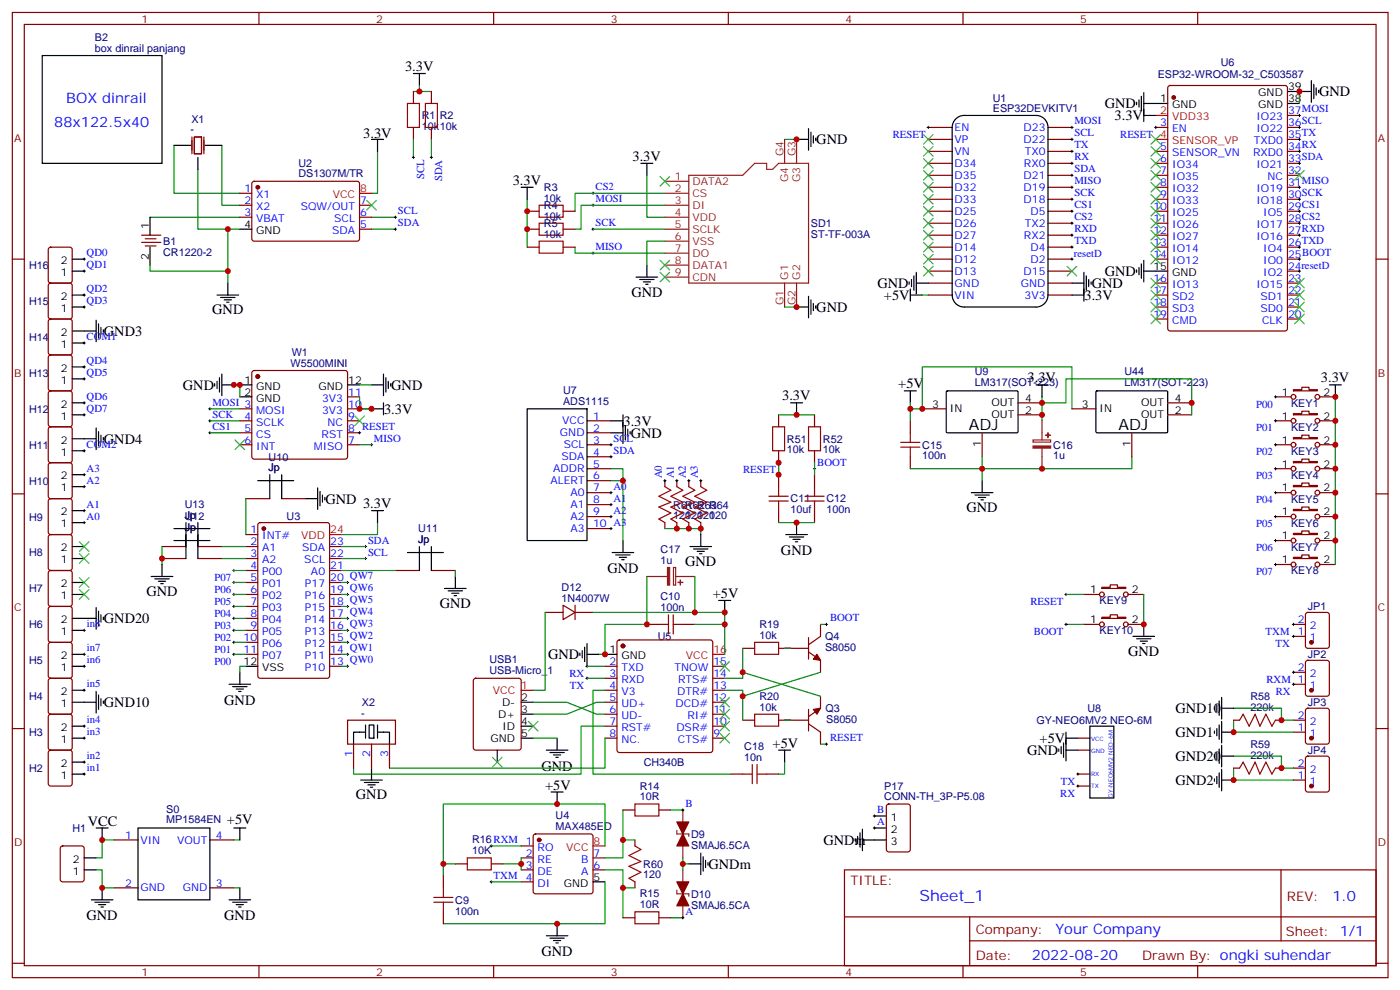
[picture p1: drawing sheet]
<svg xmlns="http://www.w3.org/2000/svg" width="413mm" height="292mm" viewBox="0 0 413 292" stroke-linecap="round" stroke-linejoin="round" font-family="sans-serif">
<defs><g id="words">
<g font-size="4.6">
<text x="285.5" y="126.8">ADJ</text>
<text x="329.6" y="126.8">ADJ</text>
</g>
<text font-size="4.6" fill="#00f" x="270.9" y="265.3">Sheet_1</text>
<g font-size="4.2">
<text x="119.3" y="21">3.3V</text>
<text x="388.7" y="28.3">GND</text>
<text x="325.5" y="32">GND</text>
<text x="328.4" y="35.4">3.3V</text>
<text x="107" y="40.7">3.3V</text>
<text x="186.4" y="47.4">3.3V</text>
<text x="240.5" y="42.5">GND</text>
<text x="151.1" y="54.5">3.3V</text>
<text x="325.5" y="81.4">GND</text>
<text x="186" y="87.6">GND</text>
<text x="258.5" y="84.8">GND</text>
<text x="260.4" y="88.3">+5V</text>
<text x="319.5" y="88.4">3.3V</text>
<text x="321.7" y="84.8">GND</text>
<text x="62.5" y="92.6">GND</text>
<text x="240.5" y="91.9">GND</text>
<text x="30.6" y="98.9">GND3</text>
<text x="302.8" y="112.7">3.3V</text>
<text x="389.2" y="112.7">3.3V</text>
<text x="53.9" y="114.8">GND</text>
<text x="115.3" y="114.8">GND</text>
<text x="230.5" y="118">3.3V</text>
<text x="264.7" y="114.4">+5V</text>
<text x="113.2" y="121.9">3.3V</text>
<text x="183.7" y="125.4">3.3V</text>
<text x="30.6" y="130.7">GND4</text>
<text x="185.8" y="128.9">GND</text>
<text x="95.9" y="148.3">GND</text>
<text x="107" y="149.7">3.3V</text>
<text x="284.8" y="150.8">GND</text>
<text x="201.9" y="166.7">GND</text>
<text x="230.1" y="163.5">GND</text>
<text x="179" y="168.8">GND</text>
<text x="43.1" y="175.5">GND</text>
<text x="129.6" y="179">GND</text>
<text x="210" y="176.2">+5V</text>
<text x="30.6" y="183.6">GND20</text>
<text x="161.5" y="194.2">GND</text>
<text x="332.4" y="193.1">GND</text>
<text x="30.6" y="208.3">GND10</text>
<text x="66.1" y="207.6">GND</text>
<text x="346.4" y="210.1">GND10</text>
<text x="227.6" y="220.3">+5V</text>
<text x="306.3" y="218.9">+5V</text>
<text x="346.4" y="217.1">GND1</text>
<text x="159.6" y="227">GND</text>
<text x="302.6" y="222.4">GND</text>
<text x="346.4" y="224.2">GND20</text>
<text x="160.6" y="232.6">+5V</text>
<text x="346.4" y="231.2">GND2</text>
<text x="104.9" y="235.4">GND</text>
<text x="25.9" y="243.2">VCC</text>
<text x="66.9" y="242.8">+5V</text>
<text x="242.6" y="248.9">GNDm</text>
<text x="208.8" y="255.9">GNDm</text>
<text x="25.5" y="271.2">GND</text>
<text x="66.1" y="271.2">GND</text>
<text x="159.6" y="281.7">GND</text>
</g>
<g font-size="4.2" fill="#00f">
<text x="19.5" y="30.5">BOX dinrail</text>
<text x="16" y="37.5">88x122.5x40</text>
<text x="392.6" y="265.5">1.0</text>
<text x="311" y="275.1">Your Company</text>
<text x="304.1" y="282.9">2022-08-20</text>
</g>
<g font-size="3.9" fill="#800">
<text x="250.6" y="260.8">TITLE:</text>
<text x="379.2" y="265.5">REV:</text>
<text x="287.5" y="275">Company:</text>
<text x="378.9" y="275.7">Sheet: 1/1</text>
<text x="287.5" y="282.7">Date:</text>
<text x="336.5" y="282.8">Drawn By: ongki suhendar</text>
</g>
<g font-size="3.2" fill="#800">
<text x="41.7" y="6.7">1</text>
<text x="110.9" y="6.7">2</text>
<text x="180" y="6.7">3</text>
<text x="249.2" y="6.7">4</text>
<text x="318.3" y="6.7">5</text>
<text x="4.2" y="41.8">A</text>
<text x="406" y="41.8">A</text>
<text x="4.2" y="110.9">B</text>
<text x="406" y="110.9">B</text>
<text x="4.2" y="180.1">C</text>
<text x="406" y="180.1">C</text>
<text x="4.2" y="249.2">D</text>
<text x="406" y="249.2">D</text>
<text x="41.7" y="287.5">1</text>
<text x="110.9" y="287.5">2</text>
<text x="180" y="287.5">3</text>
<text x="249.2" y="287.5">4</text>
<text x="318.3" y="287.5">5</text>
</g>
<g font-size="3.2" fill="#000080">
<text x="28" y="15.3">box dinrail panjang</text>
<text x="28" y="12.2">B2</text>
<text x="341.1" y="22.8">ESP32-WROOM-32_C503587</text>
<text x="359.7" y="19.3">U6</text>
<text x="124.3" y="35.1">R1</text>
<text x="129.6" y="35.1">R2</text>
<text x="292.5" y="32.9">ESP32DEVKITV1</text>
<text x="292.5" y="30">U1</text>
<text x="56.2" y="39.3">-</text>
<text x="56.4" y="36.1">X1</text>
<text x="124.3" y="38.3">10k10k</text>
<text x="87.9" y="52.2">DS1307M/TR</text>
<text x="87.9" y="49.1">U2</text>
<text x="160.3" y="59.4">10k</text>
<text x="160.3" y="56.2">R3</text>
<text x="160.3" y="64.7">10k</text>
<text x="160.3" y="61.5">R4</text>
<text x="160.3" y="70">10k</text>
<text x="160.3" y="66.8">R5</text>
<text x="238.9" y="70.2">ST-TF-003A</text>
<text x="238.9" y="66.9">SD1</text>
<text x="48.1" y="75.3">CR1220-2</text>
<text x="48.1" y="72.2">B1</text>
<text x="8.6" y="79.3">H16</text>
<text x="8.6" y="89.8">H15</text>
<text x="8.6" y="100.4">H14</text>
<text x="86" y="105">W1</text>
<text x="8.6" y="111">H13</text>
<text x="85.6" y="108.1">W5500MINI</text>
<text x="287.2" y="113.8">LM317(SOT-223)</text>
<text x="287.2" y="110.5">U9</text>
<text x="331.3" y="113.8">LM317(SOT-223)</text>
<text x="331.3" y="110.5">U44</text>
<text x="165.9" y="119.2">ADS1115</text>
<text x="165.9" y="116">U7</text>
<text x="380.4" y="119.8">KEY1</text>
<text x="8.6" y="121.6">H12</text>
<text x="231.9" y="130.4">R51</text>
<text x="242.5" y="130.4">R52</text>
<text x="380.4" y="126.9">KEY2</text>
<text x="8.6" y="132.2">H11</text>
<text x="79.1" y="135.7">U10</text>
<text x="231.9" y="133.6">10k</text>
<text x="242.5" y="133.6">10k</text>
<text x="271.7" y="135.3">100n</text>
<text x="271.7" y="132.1">C15</text>
<text x="310.3" y="135.3">1u</text>
<text x="310.3" y="132.1">C16</text>
<text x="380.4" y="134">KEY3</text>
<text x="8.6" y="142.8">H10</text>
<text x="79.1" y="138.8">Jp</text>
<text x="380.4" y="141">KEY4</text>
<text x="54.4" y="149.8">U13</text>
<text x="198.4" y="149.8">R61 R63</text>
<text x="201.9" y="149.8">R62 R64</text>
<text x="232.9" y="148">C11</text>
<text x="243.5" y="148">C12</text>
<text x="380.4" y="148.1">KEY5</text>
<text x="8.6" y="153.3">H9</text>
<text x="54.4" y="153.3">U12</text>
<text x="54.4" y="152.9">Jp</text>
<text x="84.4" y="153.3">U3</text>
<text x="198.4" y="152.9">120</text>
<text x="201.9" y="152.9">120</text>
<text x="205.4" y="152.9">120</text>
<text x="209" y="152.9">120</text>
<text x="232.9" y="151.2">10uf</text>
<text x="243.5" y="151.2">100n</text>
<text x="380.4" y="155.1">KEY6</text>
<text x="54.4" y="156.4">Jp</text>
<text x="123.2" y="159.9">Jp</text>
<text x="123.2" y="156.8">U11</text>
<text x="8.6" y="163.9">H8</text>
<text x="194.6" y="166.1">1u</text>
<text x="194.6" y="163">C17</text>
<text x="380.4" y="162.2">KEY7</text>
<text x="380.4" y="169.2">KEY8</text>
<text x="8.6" y="174.5">H7</text>
<text x="165.5" y="177.2">1N4007W</text>
<text x="165.5" y="174.1">D12</text>
<text x="194.6" y="176.9">C10</text>
<text x="324" y="178.1">KEY9</text>
<text x="385.3" y="179.8">JP1</text>
<text x="8.6" y="185.1">H6</text>
<text x="194.6" y="180.1">100n</text>
<text x="223.8" y="185">R19</text>
<text x="193.8" y="188.6">U5</text>
<text x="223.8" y="188.2">10k</text>
<text x="243.1" y="191.8">S8050</text>
<text x="243.1" y="188.6">Q4</text>
<text x="324" y="186.9">KEY10</text>
<text x="8.6" y="195.7">H5</text>
<text x="144.2" y="195.4">USB1</text>
<text x="385.3" y="193.9">JP2</text>
<text x="144.2" y="198.6">USB-Micro_1</text>
<text x="8.6" y="206.3">H4</text>
<text x="106.6" y="208">X2</text>
<text x="223.8" y="209.3">10k</text>
<text x="223.8" y="206.2">R20</text>
<text x="243.2" y="209.8">Q3</text>
<text x="320.4" y="209.7">U8</text>
<text x="368.4" y="209.3">220k</text>
<text x="368.4" y="206.2">R58</text>
<text x="385.3" y="208">JP3</text>
<text x="106.4" y="211.1">-</text>
<text x="243.4" y="213">S8050</text>
<text x="305.4" y="213.3">GY-NEO6MV2 NEO-6M</text>
<text x="8.6" y="216.8">H3</text>
<text x="219.3" y="221">C18</text>
<text x="368.4" y="220.3">R59</text>
<text x="8.6" y="227.4">H2</text>
<text x="189.7" y="225.6">CH340B</text>
<text x="219.3" y="224.2">10n</text>
<text x="368.4" y="223.4">220k</text>
<text x="385.3" y="222.1">JP4</text>
<text x="188.5" y="232.6">R14</text>
<text x="260.6" y="232.6">P17</text>
<text x="49" y="239.4">S0</text>
<text x="188.5" y="235.8">10R</text>
<text x="260.6" y="235.8">CONN-TH_3P-P5.08</text>
<text x="21.4" y="245">H1</text>
<text x="49" y="242.5">MP1584EN</text>
<text x="163.7" y="244.4">MAX485ED</text>
<text x="163.7" y="241.3">U4</text>
<text x="139.1" y="251.7">10K</text>
<text x="139.1" y="248.5">R16RXM 1</text>
<text x="203.7" y="250">SMAJ6.5CA</text>
<text x="203.7" y="246.8">D9</text>
<text x="189.5" y="255.6">R60</text>
<text x="189.5" y="258.8">120</text>
<text x="134.2" y="269.4">100n</text>
<text x="134.2" y="266.2">C9</text>
<text x="188.5" y="267.5">10R</text>
<text x="188.5" y="264.4">R15</text>
<text x="203.7" y="267.6">SMAJ6.5CA</text>
<text x="203.7" y="264.4">D10</text>
</g>
<g font-size="3.2">
<text x="370.8" y="28.4">GND</text>
<text x="379.5" y="26.6">39</text>
<text x="341.9" y="30.1">1</text>
<text x="345.4" y="31.9">GND</text>
<text x="370.8" y="31.9">GND</text>
<text x="379.5" y="30.1">38</text>
<text x="43.9" y="67.5" transform="rotate(-90 43.9 67.5)">1</text>
<text x="72" y="67.2">4</text>
<text x="75.5" y="68.9">GND</text>
<text x="17.9" y="77.8">2</text>
<text x="43.9" y="76.6" transform="rotate(-90 43.9 76.6)">2</text>
<text x="17.9" y="81.3">1</text>
<text x="339.9" y="79.5">15</text>
<text x="345.4" y="81.3">GND</text>
<text x="17.9" y="88.3">2</text>
<text x="17.9" y="91.9">1</text>
<text x="17.9" y="98.9">2</text>
<text x="17.9" y="102.4">1</text>
<text x="17.9" y="113">1</text>
<text x="17.9" y="109.5">2</text>
<text x="72" y="113">1</text>
<text x="102.6" y="113">12</text>
<text x="72" y="116.6">2</text>
<text x="75.5" y="114.8">GND</text>
<text x="75.5" y="118.3">GND</text>
<text x="93.8" y="114.8">GND</text>
<text x="292.1" y="119.7">OUT</text>
<text x="302.1" y="118.3">4</text>
<text x="336.2" y="119.7">OUT</text>
<text x="346.2" y="118.3">4</text>
<text x="377.7" y="116.6">1</text>
<text x="389.9" y="116.6">2</text>
<text x="17.9" y="123.6">1</text>
<text x="17.9" y="120.1">2</text>
<text x="274.7" y="120.1">3</text>
<text x="279.9" y="121.5">IN</text>
<text x="292.1" y="123.3">OUT</text>
<text x="302.1" y="121.8">2</text>
<text x="318.8" y="120.1">3</text>
<text x="324" y="121.5">IN</text>
<text x="336.2" y="123.3">OUT</text>
<text x="346.2" y="121.8">2</text>
<text x="377.7" y="123.6">1</text>
<text x="389.9" y="123.6">2</text>
<text x="17.9" y="130.7">2</text>
<text x="289" y="131.6" transform="rotate(-90 289 131.6)">1</text>
<text x="333.1" y="131.6" transform="rotate(-90 333.1 131.6)">1</text>
<text x="377.7" y="130.7">1</text>
<text x="389.9" y="130.7">2</text>
<text x="17.9" y="134.2">1</text>
<text x="377.7" y="137.7">1</text>
<text x="389.9" y="137.7">2</text>
<text x="17.9" y="141.3">2</text>
<text x="17.9" y="144.8">1</text>
<text x="377.7" y="144.8">1</text>
<text x="389.9" y="144.8">2</text>
<text x="17.9" y="155.4">1</text>
<text x="17.9" y="151.8">2</text>
<text x="377.7" y="151.8">1</text>
<text x="389.9" y="151.8">2</text>
<text x="377.7" y="158.9">1</text>
<text x="389.9" y="158.9">2</text>
<text x="17.9" y="165.9">1</text>
<text x="17.9" y="162.4">2</text>
<text x="377.7" y="165.9">1</text>
<text x="389.9" y="165.9">2</text>
<text x="17.9" y="173">2</text>
<text x="17.9" y="176.5">1</text>
<text x="321.2" y="174.8">1</text>
<text x="333.5" y="174.8">2</text>
<text x="17.9" y="183.6">2</text>
<text x="321.2" y="183.6">1</text>
<text x="333.5" y="183.6">2</text>
<text x="17.9" y="187.1">1</text>
<text x="17.9" y="197.7">1</text>
<text x="17.9" y="194.2">2</text>
<text x="71.7" y="195.9">12</text>
<text x="77.3" y="197.7">VSS</text>
<text x="179.6" y="192.4">1</text>
<text x="183.1" y="194.2">GND</text>
<text x="17.9" y="208.3">1</text>
<text x="17.9" y="204.8">2</text>
<text x="147.9" y="207.9">D-</text>
<text x="153.6" y="206.5">2</text>
<text x="17.9" y="215.3">2</text>
<text x="146.8" y="211.5">D+</text>
<text x="148" y="215">ID</text>
<text x="153.6" y="210">3</text>
<text x="153.6" y="213.6">4</text>
<text x="17.9" y="218.9">1</text>
<text x="144.5" y="218.5">GND</text>
<text x="153.6" y="217.1">5</text>
<text x="17.9" y="225.9">2</text>
<text x="17.9" y="229.4">1</text>
<text x="262.5" y="245.3">2</text>
<text x="262.5" y="241.8">1</text>
<text x="262.5" y="248.8">3</text>
<text x="21.5" y="257.7">1</text>
<text x="21.5" y="254.1">2</text>
<text x="166.1" y="261.2">GND</text>
<text x="174.9" y="259.4">5</text>
</g>
<g font-size="3.2" fill="#f00">
<text x="341.9" y="33.7">2</text>
<text x="345.4" y="35.4">VDD33</text>
<text x="345.4" y="42.5">SENSOR_VP</text>
<text x="98" y="58.3">VCC</text>
<text x="106.1" y="56.6">8</text>
<text x="88.8" y="158.9">VDD</text>
<text x="97.3" y="157.1">24</text>
<text x="202.1" y="194.2">VCC</text>
<text x="210.2" y="192.4">16</text>
<text x="153.6" y="203">1</text>
<text x="145.2" y="204.4">VCC</text>
<text x="166.8" y="250.6">VCC</text>
<text x="174.9" y="248.8">8</text>
</g>
<g font-size="3.2" fill="#00f">
<text x="370.2" y="35.4">IO23</text>
<text x="379.5" y="33.7">37MOSI</text>
<text x="263" y="40.6">RESET</text>
<text x="281.3" y="38.6">EN</text>
<text x="301.6" y="38.6">D23</text>
<text x="316.6" y="36.7">MOSI</text>
<text x="316.6" y="40.2">SCL</text>
<text x="330.1" y="40.6">RESET 4</text>
<text x="341.9" y="37.2">3</text>
<text x="345.4" y="38.9">EN</text>
<text x="370.2" y="38.9">IO22</text>
<text x="379.5" y="37.2">36SCL</text>
<text x="379.5" y="40.7">35TX</text>
<text x="281.3" y="42.1">VP</text>
<text x="281.3" y="45.6">VN</text>
<text x="301.6" y="42.1">D22</text>
<text x="301.9" y="45.6">TX0</text>
<text x="316.6" y="43.7">TX</text>
<text x="316.6" y="47.2">RX</text>
<text x="341.9" y="47.8">6</text>
<text x="341.9" y="44.2">5</text>
<text x="345.4" y="46">SENSOR_VN</text>
<text x="369.2" y="46">RXD0</text>
<text x="369.4" y="42.5">TXD0</text>
<text x="379.5" y="44.2">34RX</text>
<text x="379.5" y="47.8">33SDA</text>
<text x="125" y="52.9" transform="rotate(-90 125 52.9)">SCL</text>
<text x="130.2" y="53.5" transform="rotate(-90 130.2 53.5)">SDA</text>
<text x="281.3" y="49.2">D34</text>
<text x="281.3" y="52.7">D35</text>
<text x="301.6" y="52.7">D21</text>
<text x="301.7" y="49.2">RX0</text>
<text x="316.6" y="50.8">SDA</text>
<text x="341.9" y="51.3">7</text>
<text x="345.4" y="53.1">IO35</text>
<text x="345.4" y="49.5">IO34</text>
<text x="370.2" y="49.5">IO21</text>
<text x="373.4" y="53.1">NC</text>
<text x="379.5" y="51.3">32</text>
<text x="72" y="56.6">1</text>
<text x="75.5" y="58.3">X1</text>
<text x="175.5" y="59.6">MOSI</text>
<text x="175.5" y="56.1">CS2</text>
<text x="281.3" y="56.2">D32</text>
<text x="281.3" y="59.8">D33</text>
<text x="301.6" y="56.2">D19</text>
<text x="301.6" y="59.8">D18</text>
<text x="316.6" y="54.3">MISO</text>
<text x="316.6" y="57.8">SCK</text>
<text x="341.9" y="58.3">9</text>
<text x="341.9" y="54.8">8</text>
<text x="345.4" y="56.6">IO32</text>
<text x="370.2" y="56.6">IO19</text>
<text x="379.5" y="54.8">31MISO</text>
<text x="379.5" y="58.3">30SCK</text>
<text x="72" y="60.1">2</text>
<text x="72" y="63.6">3</text>
<text x="75.5" y="61.9">X2</text>
<text x="75.5" y="65.4">VBAT</text>
<text x="88.6" y="61.9">SQW/OUT</text>
<text x="98.5" y="65.4">SCL</text>
<text x="106.1" y="63.6">6</text>
<text x="106.1" y="60.1">7</text>
<text x="117.2" y="63.1">SCL</text>
<text x="281.3" y="63.3">D25</text>
<text x="303.6" y="63.3">D5</text>
<text x="316.6" y="61.4">CS1</text>
<text x="316.6" y="64.9">CS2</text>
<text x="339.9" y="65.4">11</text>
<text x="339.9" y="61.9">10</text>
<text x="345.4" y="63.6">IO25</text>
<text x="345.4" y="60.1">IO33</text>
<text x="370.2" y="60.1">IO18</text>
<text x="372.2" y="63.6">IO5</text>
<text x="379.5" y="61.9">29CS1</text>
<text x="379.5" y="65.4">28CS2</text>
<text x="97.9" y="68.9">SDA</text>
<text x="106.1" y="67.2">5</text>
<text x="117.2" y="66.6">SDA</text>
<text x="175.5" y="66.6">SCK</text>
<text x="281.3" y="66.8">D26</text>
<text x="281.3" y="70.3">D27</text>
<text x="301.7" y="70.3">RX2</text>
<text x="301.9" y="66.8">TX2</text>
<text x="316.5" y="71.9">TXD</text>
<text x="316.5" y="68.4">RXD</text>
<text x="339.9" y="68.9">12</text>
<text x="345.4" y="70.7">IO27</text>
<text x="345.4" y="67.2">IO26</text>
<text x="370.2" y="67.2">IO17</text>
<text x="370.2" y="70.7">IO16</text>
<text x="379.5" y="68.9">27RXD</text>
<text x="25.5" y="75.5">QD0</text>
<text x="175.5" y="73.7">MISO</text>
<text x="281.3" y="73.9">D14</text>
<text x="281.3" y="77.4">D12</text>
<text x="303.6" y="73.9">D4</text>
<text x="303.6" y="77.4">D2</text>
<text x="316.4" y="75.6">resetD</text>
<text x="339.9" y="76">14</text>
<text x="339.9" y="72.5">13</text>
<text x="345.4" y="77.8">IO12</text>
<text x="345.4" y="74.2">IO14</text>
<text x="372.2" y="74.2">IO4</text>
<text x="372.2" y="77.8">IO0</text>
<text x="379.5" y="72.5">26TXD</text>
<text x="379.5" y="76">25BOOT</text>
<text x="25.5" y="79">QD1</text>
<text x="281.3" y="80.9">D13</text>
<text x="301.6" y="80.9">D15</text>
<text x="339.9" y="83">16</text>
<text x="372.2" y="81.3">IO2</text>
<text x="379.5" y="79.5">24resetD</text>
<text x="379.5" y="83">23</text>
<text x="25.5" y="89.6">QD3</text>
<text x="25.5" y="86">QD2</text>
<text x="281.3" y="84.5">GND</text>
<text x="281.3" y="88">VIN</text>
<text x="300.8" y="84.5">GND</text>
<text x="301.9" y="88">3V3</text>
<text x="339.9" y="86.6">17</text>
<text x="345.4" y="88.3">SD2</text>
<text x="345.4" y="84.8">IO13</text>
<text x="370.2" y="84.8">IO15</text>
<text x="371.4" y="88.3">SD1</text>
<text x="379.5" y="86.6">22</text>
<text x="339.9" y="93.6">19</text>
<text x="339.9" y="90.1">18</text>
<text x="345.4" y="95.4">CMD</text>
<text x="345.4" y="91.9">SD3</text>
<text x="371.4" y="91.9">SD0</text>
<text x="371.9" y="95.4">CLK</text>
<text x="379.5" y="90.1">21</text>
<text x="379.5" y="93.6">20</text>
<text x="25.5" y="100.2">COM1</text>
<text x="25.5" y="107.2">QD4</text>
<text x="25.5" y="110.7">QD5</text>
<text x="25.5" y="117.8">QD6</text>
<text x="62.6" y="119.6">MOSI 3</text>
<text x="94.9" y="118.3">3V3</text>
<text x="102.6" y="116.6">11</text>
<text x="25.5" y="121.3">QD7</text>
<text x="62.6" y="123.1">SCK</text>
<text x="72" y="123.6">4</text>
<text x="75.5" y="121.8">MOSI</text>
<text x="75.5" y="125.4">SCLK</text>
<text x="94.9" y="121.8">3V3</text>
<text x="96.5" y="125.4">NC</text>
<text x="102.6" y="123.6">9</text>
<text x="102.6" y="120.1">10</text>
<text x="165.7" y="125">VCC</text>
<text x="174.7" y="123.6">1</text>
<text x="370.1" y="120.1">P00</text>
<text x="25.5" y="131.9">COM2</text>
<text x="62.6" y="126.6">CS1</text>
<text x="72" y="127.1">5</text>
<text x="72" y="130.7">6</text>
<text x="75.5" y="128.9">CS</text>
<text x="94.8" y="128.9">RST</text>
<text x="102.6" y="130.7">7</text>
<text x="102.6" y="127.1">8 RESET</text>
<text x="110.2" y="130.1">MISO</text>
<text x="165" y="128.6">GND</text>
<text x="174.7" y="127.1">2</text>
<text x="174.7" y="130.7">3</text>
<text x="180.7" y="130.1">SCL</text>
<text x="370.1" y="127.1">P01</text>
<text x="75.5" y="132.4">INT</text>
<text x="92.4" y="132.4">MISO</text>
<text x="165.5" y="135.6">SDA</text>
<text x="166.1" y="132.1">SCL</text>
<text x="174.7" y="134.2">4</text>
<text x="174.7" y="137.7">5</text>
<text x="180.7" y="133.7">SDA</text>
<text x="240.8" y="137.2">BOOT</text>
<text x="370.1" y="134.2">P02</text>
<text x="25.5" y="142.5">A2</text>
<text x="25.5" y="139">A3</text>
<text x="162.2" y="142.7">ALERT</text>
<text x="163" y="139.1">ADDR</text>
<text x="174.7" y="141.3">6</text>
<text x="195" y="140.9" transform="rotate(-90 195 140.9)">A0</text>
<text x="198.5" y="140.9" transform="rotate(-90 198.5 140.9)">A1</text>
<text x="202.1" y="140.9" transform="rotate(-90 202.1 140.9)">A2</text>
<text x="205.6" y="140.9" transform="rotate(-90 205.6 140.9)">A3</text>
<text x="218.9" y="139.4">RESET</text>
<text x="370.1" y="141.2">P03</text>
<text x="25.5" y="149.5">A1</text>
<text x="168.1" y="146.2">A0</text>
<text x="168.1" y="149.7">A1</text>
<text x="174.7" y="144.8">7</text>
<text x="174.7" y="148.3">8</text>
<text x="180.7" y="144.3">A0</text>
<text x="180.7" y="147.8">A1</text>
<text x="370.1" y="148.3">P04</text>
<text x="25.5" y="153.1">A0</text>
<text x="168.1" y="153.2">A2</text>
<text x="174.7" y="151.8">9</text>
<text x="174.7" y="155.4">10 A3</text>
<text x="180.7" y="151.3">A2</text>
<text x="370.1" y="155.3">P05</text>
<text x="73.8" y="157.1">1</text>
<text x="73.8" y="160.7">2</text>
<text x="77.3" y="158.9">INT#</text>
<text x="97.3" y="160.7">23</text>
<text x="108.4" y="160.1">SDA</text>
<text x="168.1" y="156.8">A3</text>
<text x="73.8" y="164.2">3</text>
<text x="73.8" y="167.7">4</text>
<text x="77.3" y="162.4">A1</text>
<text x="77.3" y="165.9">A2</text>
<text x="89" y="162.4">SDA</text>
<text x="89.7" y="165.9">SCL</text>
<text x="97.3" y="167.7">21</text>
<text x="97.3" y="164.2">22</text>
<text x="108.4" y="163.7">SCL</text>
<text x="370.1" y="162.4">P06</text>
<text x="63.2" y="171.2">P07</text>
<text x="73.8" y="171.2">5</text>
<text x="77.3" y="169.5">P00</text>
<text x="77.3" y="173">P01</text>
<text x="89.9" y="173">P17</text>
<text x="91.6" y="169.5">A0</text>
<text x="97.3" y="171.2">20 QW7</text>
<text x="370.1" y="169.4">P07</text>
<text x="63.2" y="178.3">P05</text>
<text x="63.2" y="174.7">P06</text>
<text x="73.8" y="174.8">6</text>
<text x="73.8" y="178.3">7</text>
<text x="77.3" y="176.5">P02</text>
<text x="89.9" y="176.5">P16</text>
<text x="97.3" y="178.3">18 QW5</text>
<text x="97.3" y="174.8">19 QW6</text>
<text x="303.6" y="178.2">RESET</text>
<text x="25.6" y="184.7">in8</text>
<text x="63.2" y="185.3">P03</text>
<text x="63.2" y="181.8">P04</text>
<text x="73.8" y="181.8">8</text>
<text x="73.8" y="185.3">9</text>
<text x="77.3" y="180.1">P03</text>
<text x="77.3" y="183.6">P04</text>
<text x="89.9" y="183.6">P14</text>
<text x="89.9" y="180.1">P15</text>
<text x="97.3" y="185.3">16 QW3</text>
<text x="97.3" y="181.8">17 QW4</text>
<text x="244.6" y="183">BOOT</text>
<text x="382.4" y="183.6">2</text>
<text x="385.9" y="185.3">2</text>
<text x="25.6" y="191.7">in7</text>
<text x="63.2" y="188.8">P02</text>
<text x="71.7" y="188.9">10</text>
<text x="77.3" y="187.1">P05</text>
<text x="77.3" y="190.6">P06</text>
<text x="89.9" y="190.6">P12</text>
<text x="89.9" y="187.1">P13</text>
<text x="97.3" y="188.9">15 QW2</text>
<text x="304.7" y="187">BOOT</text>
<text x="372.9" y="187.2">TXM</text>
<text x="375.8" y="190.7">TX</text>
<text x="382.4" y="187.1">1</text>
<text x="385.9" y="188.9">1</text>
<text x="25.6" y="195.3">in6</text>
<text x="63.2" y="195.9">P00</text>
<text x="63.2" y="192.4">P01</text>
<text x="71.7" y="192.4">11</text>
<text x="77.3" y="194.2">P07</text>
<text x="89.9" y="197.7">P10</text>
<text x="89.9" y="194.2">P11</text>
<text x="97.3" y="195.9">13 QW0</text>
<text x="97.3" y="192.4">14 QW1</text>
<text x="179.6" y="195.9">2</text>
<text x="183.1" y="197.7">TXD</text>
<text x="198.7" y="197.7">TNOW</text>
<text x="210.2" y="195.9">15</text>
<text x="382.4" y="197.7">2</text>
<text x="25.6" y="202.3">in5</text>
<text x="167.8" y="199.4">RX</text>
<text x="167.9" y="202.9">TX</text>
<text x="179.6" y="199.5">3</text>
<text x="179.6" y="203">4</text>
<text x="183.1" y="201.2">RXD</text>
<text x="199.8" y="201.2">RTS#</text>
<text x="210.2" y="203">13</text>
<text x="210.2" y="199.5">14</text>
<text x="373.2" y="201.2">RXM 1</text>
<text x="385.9" y="203">1</text>
<text x="385.9" y="199.5">2</text>
<text x="179.6" y="206.5">5</text>
<text x="183.1" y="204.8">V3</text>
<text x="183.1" y="208.3">UD+</text>
<text x="199" y="208.3">DCD#</text>
<text x="199.5" y="204.8">DTR#</text>
<text x="210.2" y="206.5">12</text>
<text x="375.9" y="204.7">RX</text>
<text x="25.6" y="212.9">in4</text>
<text x="179.6" y="210">6</text>
<text x="179.6" y="213.6">7</text>
<text x="183.1" y="211.8">UD-</text>
<text x="183.1" y="215.3">RST#</text>
<text x="199.3" y="215.3">DSR#</text>
<text x="202.6" y="211.8">RI#</text>
<text x="210.2" y="213.6">10</text>
<text x="210.2" y="210">11</text>
<text x="382.4" y="215.3">1</text>
<text x="382.4" y="211.8">2</text>
<text x="385.9" y="213.6">2</text>
<text x="25.6" y="216.4">in3</text>
<text x="179.6" y="217.1">8</text>
<text x="183.1" y="218.9">NC.</text>
<text x="199.8" y="218.9">CTS#</text>
<text x="210.2" y="217.1">9</text>
<text x="244.6" y="218.3">RESET</text>
<text x="385.9" y="217.1">1</text>
<text x="25.6" y="227">in1</text>
<text x="25.6" y="223.5">in2</text>
<text x="103.8" y="223" transform="rotate(-90 103.8 223)">1</text>
<text x="109.1" y="223" transform="rotate(-90 109.1 223)">2</text>
<text x="114.4" y="223" transform="rotate(-90 114.4 223)">3</text>
<text x="382.4" y="225.9">2</text>
<text x="385.9" y="227.7">2</text>
<text x="312.6" y="231.1">TX</text>
<text x="382.4" y="229.4">1</text>
<text x="385.9" y="231.2">1</text>
<text x="202" y="237.7">B</text>
<text x="258.4" y="239.5">B</text>
<text x="312.4" y="234.7">RX</text>
<text x="258.4" y="243">A</text>
<text x="36.9" y="247.1">1</text>
<text x="41.4" y="248.5">VIN</text>
<text x="52.2" y="248.5">VOUT</text>
<text x="63.6" y="247.1">4</text>
<text x="158.4" y="250.6">RO</text>
<text x="154.9" y="252.4">2</text>
<text x="154.9" y="255.9">3</text>
<text x="158.4" y="254.1">RE</text>
<text x="158.4" y="257.7">DE</text>
<text x="171.3" y="254.1">B</text>
<text x="171.3" y="257.7">A</text>
<text x="174.9" y="255.9">6</text>
<text x="174.9" y="252.4">7</text>
<text x="36.9" y="261.2">2</text>
<text x="41.4" y="262.6">GND</text>
<text x="53.9" y="262.6">GND</text>
<text x="63.6" y="261.2">3</text>
<text x="145.5" y="258.9">TXM</text>
<text x="154.9" y="259.4">4</text>
<text x="158.4" y="261.2">DI</text>
<text x="202" y="269.5">A</text>
</g>
<g font-size="3.2" fill="#8d2323">
<text x="230.8" y="46" transform="rotate(-90 230.8 46)">G4</text>
<text x="234.4" y="46" transform="rotate(-90 234.4 46)">G3</text>
<text x="198.8" y="53.1">1</text>
<text x="232.2" y="53.7" transform="rotate(-90 232.2 53.7)">G4</text>
<text x="235.8" y="53.7" transform="rotate(-90 235.8 53.7)">G3</text>
<text x="198.8" y="56.6">2</text>
<text x="204" y="54.5">DATA2</text>
<text x="204" y="58">CS</text>
<text x="198.8" y="60.1">3</text>
<text x="198.8" y="63.6">4</text>
<text x="204" y="61.5">DI</text>
<text x="204" y="65.1">VDD</text>
<text x="198.8" y="67.2">5</text>
<text x="198.8" y="70.7">6</text>
<text x="204" y="68.6">SCLK</text>
<text x="198.8" y="74.2">7</text>
<text x="198.8" y="77.8">8</text>
<text x="204" y="72.1">VSS</text>
<text x="204" y="75.6">DO</text>
<text x="198.8" y="81.3">9</text>
<text x="204" y="79.2">DATA1</text>
<text x="204" y="82.7">CDN</text>
<text x="232.2" y="82.3" transform="rotate(-90 232.2 82.3)">G1</text>
<text x="235.8" y="82.3" transform="rotate(-90 235.8 82.3)">G2</text>
<text x="230.8" y="90" transform="rotate(-90 230.8 90)">G1</text>
<text x="234.4" y="90" transform="rotate(-90 234.4 90)">G2</text>
</g>
<g font-size="1.8" fill="#00f">
<text x="321.5" y="221.7">GND</text>
<text x="321.5" y="218.2">VCC</text>
<text x="321.5" y="232.3">TX</text>
<text x="321.5" y="228.7">RX</text>
<text x="327.9" y="235" transform="rotate(-90 327.9 235)">GY-NEO6MV2 NEO-6M</text>
</g>
</g></defs>
<g fill="none" stroke="#870000" stroke-width=".35">
<path d="M3.6 3.7h405.4v284.3h-405.4zM7.2 7.2h398.2v277.3h-398.2zM76.3 3.7v3.5M145.5 3.7v3.5M214.6 3.7v3.5M283.7 3.7v3.5M352.9 3.7v3.5M121.8 27v3.5M121.8 37.5v3.6M127.1 27v3.5M127.1 37.5v3.6M273.5 37.5h7.1"/>
<path d="M308.8 37.5h7M340.5 37.5h3.6M344.3 25.4l.5-.2h33.8l.7 .4v71.2l-.4 .7h-34.1l-.7-.5v-71.1zM379.3 37.5h3.6M379.3 34h3.6M56.6 40.4v4.9M57.3 40.4h2.1v4.9h-2.1zM60.1 40.4v4.9M70.7 56.9h3.5M74.4 53.6l.5-.2 30.6 .1 .4 .6v16.5l-.7 .4h-30.6l-.4-.7v-16.2zM273.5 41.1h7.1M273.5 44.6h7.1"/>
<path d="M273.5 48.1h7.1M273.5 51.6h7.1M273.5 55.2h7.1M273.5 58.7h7.1M308.8 41.1h7M308.8 44.6h7M308.8 48.1h7M308.8 51.6h7M308.8 55.2h7M308.8 58.7h7M340.5 44.6h3.6M340.5 48.1h3.6"/>
<path d="M340.5 51.6h3.6M340.5 55.2h3.6M340.5 58.7h3.6M379.3 41.1h3.6M379.3 44.6h3.6M379.3 48.1h3.6M379.3 51.6h3.6M379.3 55.2h3.6M379.3 58.7h3.6M3.6 76.3h3.6M14.5 73l.4-.2h5.7l.6 .4 .1 9.5-.5 .6-5.9 .1-.6-.5-.1-9.4zM41.7 69.3h5.7"/>
<path d="M41.7 71.4h5.7M42.8 70.3h3.2M42.8 72.5h3.2M70.7 60.5h3.5M70.7 64h3.5M105.9 60.5h3.6M105.9 64h3.6M105.9 67.5h3.6M155.3 67.5h3.6M155.3 62.2h3.6M155.3 72.8h3.6M165.9 67.5h3.5"/>
<path d="M165.9 62.2h3.5M165.9 72.8h3.5M273.5 76.3h7.1M273.5 69.3h7.1M273.5 62.2h7.1M273.5 72.8h7.1M273.5 65.8h7.1M273.5 79.9h7.1M308.8 76.3h7M308.8 69.3h7M308.8 62.2h7M308.8 72.8h7"/>
<path d="M308.8 65.8h7M308.8 79.9h7M340.5 76.3h3.6M340.5 69.3h3.6M340.5 62.2h3.6M340.5 72.8h3.6M340.5 65.8h3.6M379.3 76.3h3.6M379.3 69.3h3.6M379.3 62.2h3.6M379.3 72.8h3.6M379.3 65.8h3.6"/>
<path d="M379.3 79.9h3.6M405.4 76.3h3.6M14.5 94.2l.4-.2h5.7l.6 .4 .1 9.5-.5 .6-5.9 .1-.6-.5-.1-9.4zM14.5 83.6l.4-.2h5.7l.6 .4 .1 9.5-.5 .6-5.9 .1-.6-.5-.1-9.4zM273.5 83.4h7.1M273.5 86.9h7.1M308.8 83.4h7M308.8 86.9h7M340.5 83.4h3.6M340.5 86.9h3.6M340.5 90.5h3.6M340.5 94h3.6"/>
<path d="M379.3 83.4h3.6M379.3 86.9h3.6M379.3 90.5h3.6M379.3 94h3.6M14.5 115.4l.4-.3h5.7l.6 .5 .1 9.4-.5 .7h-5.9l-.6-.4-.1-9.4zM14.5 104.8l.4-.2h5.7l.6 .4 .1 9.4-.5 .7h-5.9l-.6-.4-.1-9.4zM74.4 109.4l.5-.3h26.8l.5 .3 .2 .5v24.6l-.2 .5-.5 .3h-26.8l-.5-.3-.2-.5v-24.6zM102.4 116.9h3.5M300 118.7h7M344.1 118.7h7M375.8 116.9h4.6M381.1 114.8h2.5v-.7h2.1v.7h2.5v.3h-7.1z"/>
<path d="M388.9 116.9h4.6M14.5 136.5l.4-.2h5.7l.6 .4 .1 9.5-.5 .6-5.9 .1-.6-.5-.1-9.4zM14.5 125.9l.4-.2h5.7l.6 .5 .1 9.4-.5 .7h-5.9l-.6-.4-.1-9.5zM70.7 120.4h3.5M70.7 124h3.5M70.7 127.5h3.5M70.7 131h3.5M102.4 120.4h3.5M102.4 124h3.5M102.4 127.5h3.5M102.4 131h3.5M173 124h7"/>
<path d="M173 127.5h7M173 131h7M173 138.1h7M173 134.5h7M229.4 122.2v3.5M229.4 132.8v3.5M229.4 139.8v3.6M240 122.2v3.5M240 132.8v3.5M240 139.8v3.6M268.2 124v3.5M268.2 134.5v3.6"/>
<path d="M271.7 120.4h7.1M289.4 127.5v7M300 122.2h7M315.8 120.4h7.1M333.5 127.5v7M344.1 122.2h7M375.8 124h4.6M375.8 131h4.6M375.8 138.1h4.6M381.1 121.8h2.5v-.7h2.1v.7h2.5v.4h-7.1zM381.1 128.9h2.5v-.7h2.1v.7h2.5v.4h-7.1zM381.1 136h2.5v-.7h2.1v.7h2.5v.3h-7.1z"/>
<path d="M388.9 124h4.6M388.9 131h4.6M388.9 138.1h4.6M3.6 145.5h3.6M14.5 157.7l.4-.2h5.7l.6 .4 .1 9.5-.5 .6-5.9 .1-.6-.5-.1-9.4zM14.5 147.1l.4-.2h5.7l.6 .4 .1 9.5-.5 .6-5.9 .1-.6-.5-.1-9.4zM72.4 157.5h3.6M72.4 146.9h7.1M76.2 154.2l.5-.2h19.7l.7 .4v44.7l-.4 .7h-20l-.7-.4v-44.7zM83 146.9h7.1M173 145.1h7M173 152.2h7"/>
<path d="M173 141.6h7M173 148.7h7M173 155.7h7M195.9 141.6v1.8M195.9 154v1.7M199.4 141.6v1.8M199.4 154v1.7M203 141.6v1.8M203 154v1.7M206.5 141.6v1.8M206.5 154v1.7M229.4 150.4v3.6"/>
<path d="M240 150.4v3.6M375.8 145.1h4.6M375.8 152.2h4.6M375.8 159.2h4.6M381.1 143h2.5v-.7h2.1v.7h2.5v.4h-7.1zM381.1 150.1h2.5v-.7h2.1v.7h2.5v.3h-7.1zM381.1 157.1h2.5v-.7h2.1v.7h2.5v.4h-7.1zM388.9 145.1h4.6M388.9 152.2h4.6M388.9 159.2h4.6M405.4 145.5h3.6M14.5 178.9l.4-.3h5.7l.6 .5 .1 9.4-.5 .7h-5.9l-.6-.4-.1-9.4z"/>
<path d="M14.5 168.3l.4-.2h5.7l.6 .4 .1 9.4-.5 .7h-5.9l-.6-.4-.1-9.4zM47.7 161h7.1M47.7 164.5h7.1M58.3 161h7.1M58.3 164.5h7.1M72.4 161h3.6M72.4 164.5h3.6M72.4 168.1h3.6M72.4 171.6h3.6M72.4 175.1h3.6M72.4 178.6h3.6M97.1 161h3.5"/>
<path d="M97.1 164.5h3.5M97.1 168.1h3.5M97.1 171.6h3.5M97.1 175.1h3.5M97.1 178.6h3.5M116.5 168.1h7.1M127.1 168.1h7.1M165.9 178.3l3.5 2.1-3.5 2.1zM169.4 178.3v4.2M319.4 175.1h4.6M324.7 173h2.4v-.7h2.1v.7h2.5v.4h-7zM332.4 175.1h4.6"/>
<path d="M375.8 166.3h4.6M381.1 164.2h2.5v-.7h2.1v.7h2.5v.3h-7.1zM388.9 166.3h4.6M14.5 189.4l.4-.2h5.7l.6 .5 .1 9.4-.5 .7h-5.9l-.6-.4-.1-9.5zM72.4 182.2h3.6M72.4 185.7h3.6M72.4 189.2h3.6M72.4 192.8h3.6M97.1 182.2h3.5M97.1 185.7h3.5M97.1 189.2h3.5M97.1 192.8h3.5"/>
<path d="M97.1 196.3h3.5M160.6 180.4h5.3M169.4 180.4h5.3M178.3 196.3h3.5M178.3 199.8h3.5M182 188.7l.5-.2h26.8l.5 .2 .2 .5v31.8l-.2 .5-.5 .2h-26.8l-.5-.2-.2-.5v-31.8zM190.6 183.9h3.5M201.2 183.9h3.5M210 196.3h3.5M210 199.8h3.5M218.8 191h3.6M229.4 191h8.8"/>
<path d="M238.2 192.1l3.6 2.4v3.5M238.2 187.8v6.4M241.8 183.9v3.6l-3.6 2.4M319.4 183.9h4.6M324.7 181.8h2.4v-.7h2.1v.7h2.5v.4h-7zM332.4 183.9h4.6M381.1 187.5h3.5M381.1 183.9h3.5M381.1 198h3.5M384.9 180.6l.4-.2h5.7l.6 .4 .1 9.5-.5 .6-5.9 .1-.6-.5-.1-9.4zM384.9 194.7l.4-.2h5.7l.6 .5 .1 9.4-.5 .6-5.9 .1-.6-.5-.1-9.4zM3.6 214.6h3.6"/>
<path d="M14.5 210.6l.4-.2h5.7l.6 .4 .1 9.5-.5 .6-5.9 .1-.6-.5-.1-9.4zM14.5 200l.4-.2h5.7l.6 .4 .1 9.5-.5 .6-5.9 .1-.6-.5-.1-9.4zM102.4 212.2h14.1v7h-14.1zM104.2 219.2v7.1M109.5 219.2v7.1M114.8 219.2v7.1M139.7 200l.5-.2h12.7l.6 .4 .1 20.1-.5 .6-12.9 .1-.7-.5v-20zM178.3 203.3h3.5M178.3 206.9h3.5M178.3 210.4h3.5M178.3 213.9h3.5M178.3 217.5h3.5"/>
<path d="M210 203.3h3.5M210 206.9h3.5M210 210.4h3.5M210 213.9h3.5M210 217.5h3.5M218.8 212.2h3.6M229.4 212.2h8.8M238.2 213.2l3.6 2.5v3.5M238.2 209v6.3M241.8 205.1v3.5l-3.6 2.5M317.6 217.5h3.5M363.5 212.2h1.7"/>
<path d="M375.8 212.2h1.8M381.1 212.2h3.5M381.1 201.6h3.5M381.1 215.7h3.5M384.9 208.8l.4-.2h5.7l.6 .5 .1 9.4-.5 .7h-5.9l-.6-.4-.1-9.5zM405.4 214.6h3.6M14.5 221.2l.4-.2h5.7l.6 .4 .1 9.5-.5 .6-5.9 .1-.6-.5-.1-9.4zM183.6 238.6h3.5M194.1 238.6h3.6M215.3 228h3.5M225.9 228h3.5M261.4 237.1l.5-.2h5.6l.7 .4v13l-.4 .6-5.9 .1-.7-.5v-12.9z"/>
<path d="M317.6 221h3.5M317.6 231.6h3.5M317.6 228h3.5M363.5 226.3h1.7M375.8 226.3h1.8M381.1 229.8h3.5M381.1 226.3h3.5M384.9 223l.4-.3h5.7l.6 .5 .1 9.4-.5 .7h-5.9l-.6-.4-.1-9.5zM18 249.4l.5-.2h5.6l.6 .4 .1 9.5-.5 .6-5.8 .1-.7-.5-.1-9.4zM33.6 247.4h7.1M61.8 247.4h7.1M130.6 258v3.5"/>
<path d="M134.2 254.5h3.5M144.7 254.5h3.6M153.6 249.2h3.5M153.6 252.7h3.5M153.6 256.3h3.5M153.6 259.8h3.5M157.3 245.9l.5-.2h16.2l.5 .2 .2 .5v16.2l-.2 .5-.5 .2h-16.2l-.5-.2-.2-.5v-16.2zM174.7 252.7h3.6M174.7 256.3h3.6M187.1 247.4v1.8M187.1 259.8v1.7M248.8 256.3h156.6v28.2h-156.6z"/>
<path d="M377.4 256.3v20.9M33.6 261.5h7.1M61.8 261.5h7.1M130.6 268.6v3.5M183.6 270.4h3.5M194.1 270.4h3.6M248.8 270.1h156.5M285.7 277.2h119.6M285.7 270.1v14.1M3.6 283.8h3.6M76.3 284.5v3.5M145.5 284.5v3.5"/>
<path d="M214.6 284.5v3.5M283.7 284.5v3.5M352.9 284.5v3.5M405.4 283.8h3.6"/>
<circle cx="381.1" cy="116.9" r=".71"/>
<circle cx="388.2" cy="116.9" r=".71"/>
<circle cx="381.1" cy="138.1" r=".71"/>
<circle cx="381.1" cy="124" r=".71"/>
<circle cx="381.1" cy="131" r=".71"/>
<circle cx="388.2" cy="124" r=".71"/>
<circle cx="388.2" cy="131" r=".71"/>
<circle cx="388.2" cy="138.1" r=".71"/>
<circle cx="381.1" cy="152.2" r=".71"/>
<circle cx="381.1" cy="159.2" r=".71"/>
<circle cx="381.1" cy="145.1" r=".71"/>
<circle cx="388.2" cy="152.2" r=".71"/>
<circle cx="388.2" cy="159.2" r=".71"/>
<circle cx="388.2" cy="145.1" r=".71"/>
<circle cx="324.7" cy="175.1" r=".71"/>
<circle cx="331.7" cy="175.1" r=".71"/>
<circle cx="381.1" cy="166.3" r=".71"/>
<circle cx="388.2" cy="166.3" r=".71"/>
<circle cx="324.7" cy="183.9" r=".71"/>
<circle cx="331.7" cy="183.9" r=".71"/>
</g>
<g fill="none" stroke="#008700" stroke-width=".35">
<path d="M123.6 25.2v1.8h-1.8M123.6 27h3.5M382.9 27v3.5M51.3 42.8v14.1h19.4M58.3 49.9v17.6h12.4M65.4 42.8v17.7h5.3M111.2 44.6v12.3h-1.7M121.8 41.1v5.3M127.1 41.1v5.3M155.3 58.7v14.1M190.6 51.6v12.4h5.3M195.9 56.9h-26.5v5.3"/>
<path d="M231.2 41.1h3.5M44.2 78.1v1.8h22.9M44.2 64h26.5M67.1 67.5v15.9M109.5 67.5h7M109.5 64h7M169.4 72.8v1.8h26.5M174.7 67.5h21.2M195.9 60.5h-24.7v7h-1.8M195.9 71h-5.3v7.1M231.2 90.5h3.5M271.7 86.9h1.8"/>
<path d="M70.7 113.4h-1.8h1.8v3.5M105.9 116.9v3.5h3.6h-3.6M105.9 113.4h3.6M268.2 118.7v1.7h3.5v-12.3h44.1v12.3M307 116.9v7.1M307 118.7h7.1v-7.1h37v10.6M393.5 116.9v49.4M61.8 124h8.9M61.8 120.4h8.9M61.8 127.5h8.9M105.9 131h3.6M180 138.1h3.6v3.5"/>
<path d="M229.4 122.2h10.6M229.4 136.3v3.5M240 136.3v3.5M268.2 120.4v3.6M289.4 134.5v7.1M333.5 134.5v3.6h-65.3M72.4 146.9v10.6M111.2 154v3.5h-10.6M180 141.6h3.6v17.6M195.9 155.7h10.6v1.8M229.4 154h10.6M47.7 161v5.3"/>
<path d="M65.4 164.5h7M65.4 161h7M68.9 168.1h3.5M68.9 171.6h3.5M68.9 175.1h3.5M68.9 178.6h3.5M100.6 164.5h7.1M100.6 161h7.1M100.6 168.1h15.9M100.6 171.6h1.8M100.6 175.1h1.8M100.6 178.6h1.8"/>
<path d="M134.2 168.1v1.7M190.6 169.8v14.1h-12.3v8.9h-1.8M204.7 169.8v10.6M314.1 175.1h5.3M337 175.1v8.8M68.9 182.2h3.5M68.9 185.7h3.5M68.9 189.2h3.5M68.9 192.8h3.5M72.4 196.3h-1.7v1.7M100.6 196.3h1.8M100.6 182.2h1.8"/>
<path d="M100.6 185.7h1.8M100.6 189.2h1.8M100.6 192.8h1.8M160.6 180.4v22.9h-3.5M173 196.3h5.3M173 199.8h5.3M174.7 180.4h38.8v12.4M204.7 183.9h8.8M218.8 191v7l23 7.1M218.8 198v1.8h-5.3M231.2 191h1.7M241.8 198l-23 7.1v7.1"/>
<path d="M241.8 183.9h1.7M314.1 183.9h5.3M157.1 206.9h9.9l8.8 3.5h2.5M157.1 217.5h7M178.3 206.9h-2.5l-8.8 3.5h-9.9M178.3 203.3h-3.6v24.7h40.6M178.3 217.5v8.8h-63.5M178.3 213.9h-7.1v14.1h-67v-1.7M213.5 203.3h5.3v1.8M231.2 212.2h1.7M241.8 219.2h1.7M363.5 212.2v3.5h17.6"/>
<path d="M363.5 208.6h14.1v3.6h3.5M183.6 238.6v14.1h-5.3M197.7 238.6h3.5M231.2 224.5v3.5h-1.8M363.5 226.3v3.5h17.6M363.5 222.7h14.1v3.6h3.5M28.3 256.3h1.8v5.2h3.5M33.6 247.4h-3.5v5.3h-1.8M68.9 247.4h1.8M130.6 254.5h3.6M144.7 249.2h8.9M144.7 259.8h8.9"/>
<path d="M148.3 254.5h5.3M153.6 252.7v3.6M178.3 256.3h5.3v14.1M178.3 259.8v12.3h-47.7M178.3 249.2v-12.3h-47.7v21.1M183.6 247.4h3.5M201.2 252.7v3.6M201.2 254.5h1.8M68.9 261.5h1.8M183.6 261.5h3.5M197.7 270.4h3.5"/>
</g>
<g fill="none" stroke="#000" stroke-width=".35">
<path d="M12.5 16.4h35.2v31.7h-35.2zM121.8 21.7h3.5M123.6 21.7v3.5M238.2 37.9v6.3M238.9 38.9v4.3M281.6 35a3.5 3.5 0 0 1 2.5-1h21.2a3.5 3.5 0 0 1 3.5 3.5v49.4a3.5 3.5 0 0 1-3.5 3.6h-21.2a3.5 3.5 0 0 1-3.5-3.6v-49.4a3.5 3.5 0 0 1 1-2.5zM334.9 30.1v.7M335.6 29.4v2.1M336.3 28.4v4.2M337 34h3.5M337 30.5h7.1M337 27.3v8.5"/>
<path d="M379.3 27h7.1M379.3 30.5h3.6M386.4 23.8v6.3M387.1 24.8v4.3M387.8 25.9v2.1M388.5 26.6v.7M51.3 42.8h4.9M58.3 46.4v3.5M60.4 42.8h5M109.5 41.1h3.5M111.2 41.1v3.5M153.6 55.2h3.5"/>
<path d="M155.3 55.2v3.5M188.8 48.1h3.6M190.6 48.1v3.5M234.7 41.1h3.5M239.6 40v2.1M240.3 40.7v.7M21.3 79.9h3.5M21.3 76.3h3.5M44.2 64v5.3M44.2 72.8v5.3M70.7 67.5h3.5M190.6 78.1v3.5"/>
<path d="M334.9 79.5v.7M335.6 78.8v2.1M336.3 77.8v4.2M337 79.9h7.1M337 76.7v6.3M21.3 86.9h3.5M21.3 90.5h3.5M21.3 97.5h7M28.3 94.3v6.4M29 95.4v4.2M29.7 96.4v2.2M30.4 97.2v.7"/>
<path d="M64 86.9h6.3M65 87.6h4.3M66.1 88.3h2.1M66.8 89h.7M67.1 83.4v3.5M187.4 81.6h6.4M188.5 82.3h4.2M189.5 83h2.2M190.3 83.7h.7M234.7 90.5h3.5M238.2 87.3v6.3M238.9 88.3v4.3"/>
<path d="M239.6 89.4v2.1M240.3 90.1v.7M267.9 83v.7M268.2 86.9h3.5M268.2 85.2v3.5M268.6 82.3v2.2M269.3 81.3v4.2M270 83.4h3.5M270 80.2v6.4M315.8 86.9h3.6M315.8 83.4h3.6M319.4 80.2v8.5"/>
<path d="M320.1 81.3v4.2M320.8 82.3v2.2M321.5 83v.7M21.3 118.7h3.5M21.3 111.6h3.5M21.3 108.1h3.5M21.3 101h3.5M63.3 113v.7M64 112.3v2.1M64.7 111.3v4.2M65.4 113.4h3.5M65.4 110.2v6.4"/>
<path d="M70.7 113.4h3.5M70.7 116.9h3.5M102.4 113.4h3.5M109.5 113.4h3.5M113 110.2v6.4M113 118.7v3.5M113.7 111.3v4.2M114.4 112.3v2.1M115.1 113v.7M232.9 118.7h3.6M234.7 118.7v3.5M266.5 115.1h3.5"/>
<path d="M268.2 115.1v3.6M278.9 115.3l.3-.2 20.6 .1 .2 .3-.1 11.8-.3 .2-20.6-.1-.2-.3zM305.3 113.4h3.5M307 113.4v3.5M323 115.3l.3-.2 20.6 .1 .2 .3-.1 11.8-.3 .2-20.6-.1-.2-.3zM391.7 113.4h3.5M393.5 113.4v3.5M21.3 139.8h3.5M21.3 132.8h3.5M21.3 129.3h7M21.3 122.2h3.5M28.3 126.1v6.3"/>
<path d="M29 127.1v4.3M29.7 128.2v2.1M30.4 128.9v.7M79.5 139.8v7.1M83 139.8v7.1M109.5 120.4h3.5M155.3 120.4h17.7v38.8h-17.7zM180 124h3.6M180 127.5h3.6M183.6 122.2v8.5M184.3 125.4v4.2M185 126.4v2.2"/>
<path d="M185.7 127.1v.7M21.3 154h3.5M21.3 150.4h3.5M21.3 143.4h3.5M51.3 159.2h10.5M51.3 155.7h10.5M54.8 154v10.5M58.3 154v10.5M76 141.6h10.5M90.1 146.9h3.5M93.6 143.7v6.4M94.3 144.8v4.2"/>
<path d="M95 145.8v2.2M95.7 146.5v.7M109.5 150.4h3.5M111.2 150.4v3.6M183.6 159.2v3.6M206.5 157.5v3.5M231.5 157.5h6.4M232.6 158.2h4.2M233.6 158.9h2.2M234.4 159.6h.7M234.7 154v3.5M286.2 145.1h6.4"/>
<path d="M287.3 145.8h4.2M288.3 146.5h2.1M289 147.2h.7M289.4 141.6v3.5M21.3 175.1h3.5M21.3 171.6h3.5M21.3 164.5h3.5M21.3 161h3.5M28.3 179v6.3M44.6 169.8h6.3M45.6 170.5h4.2M46.7 171.2h2.1"/>
<path d="M47.4 171.9h.7M47.7 166.3v3.5M120.1 162.8h10.5M123.6 161v7.1M127.1 161v7.1M131 173.4h6.3M132 174.1h4.3M133.1 174.8h2.1M133.8 175.5h.7M134.2 169.8v3.6M180.4 162.8h6.3M181.4 163.5h4.3"/>
<path d="M182.5 164.2h2.1M183.2 164.9h.7M203.3 161h6.4M204.4 161.7h4.2M205.4 162.4h2.1M206.1 163.1h.7M211.8 176.9h3.5M213.5 176.9v3.5M21.3 196.3h3.5M21.3 192.8h3.5M21.3 185.7h3.5M21.3 182.2h7"/>
<path d="M29 180.1v4.2M29.7 181.1v2.1M30.4 181.8v.7M70.7 198v3.6M72.4 196.3h3.6M170.9 192.4v.7M171.6 191.7v2.1M172.3 190.6v4.3M173 192.8h3.5M173 189.6v6.3M178.3 192.8h3.5M333.8 187.5h6.4"/>
<path d="M334.9 188.2h4.2M336 188.9h2.1M336.7 189.6h.7M337 183.9v3.6M21.3 217.5h3.5M21.3 213.9h3.5M21.3 206.9h7M21.3 203.3h3.5M28.3 203.7v6.3M29 204.8v4.2M29.7 205.8v2.1M30.4 206.5v.7"/>
<path d="M67.5 201.6h6.3M68.5 202.3h4.3M69.6 203h2.1M70.3 203.7h.7M107.7 215.7h-3.5v3.5M107.7 213.6v3.9M108.8 213.6h1.4v3.9h-1.4zM111.2 215.7h3.6v3.5M111.2 213.6v3.9M153.6 217.5h3.5M153.6 213.9h3.5M153.6 206.9h3.5"/>
<path d="M153.6 210.4h3.5M164.1 217.5v3.5M312.7 219.9v2.1M313.4 218.9v4.2M314.1 217.5h3.5M314.1 215.7v8.5M321.1 213.9h7.1v21.2h-7.1zM357.8 208.3v.7M357.8 215.3v.7M358.5 207.6v2.1M358.5 214.6v2.1M359.2 206.5v4.2"/>
<path d="M359.2 213.6v4.2M359.9 215.7h3.6M359.9 205.5v6.3M359.9 212.5v6.4M359.9 219.6v6.3M359.9 208.6h3.6M21.3 228h3.5M21.3 224.5h3.5M106.3 229.8h6.3M107.4 230.5h4.2M108.4 231.2h2.1M109.1 231.9h.7"/>
<path d="M109.5 226.3v3.5M146.5 221v3.5M161 221h6.3M162 221.7h4.3M162.4 233.3h3.5M163.1 222.4h2.1M163.8 223.1h.7M164.1 233.3v3.6M229.4 221h3.5M231.2 221v3.5M312 220.6v.7M314.1 221h3.5"/>
<path d="M357.8 222.4v.7M357.8 229.4v.8M358.5 221.7v2.1M358.5 228.7v2.2M359.2 220.6v4.3M359.2 227.7v4.2M359.9 226.6v6.4M359.9 229.8h3.6M359.9 222.7h3.6M24.8 256.3h3.5M24.8 252.7h3.5M28.3 243.9h3.6"/>
<path d="M30.1 243.9v3.5M40.7 243.9h21.1v21.2h-21.1zM68.9 243.9h3.5M70.7 243.9v3.5M174.7 259.8h3.6M203 254.5h3.5M206.5 251.3v6.4M207.2 252.4v4.2M207.9 253.4v2.2M208.6 254.1v.7M252 247.1v.7M252.7 246.4v2.1"/>
<path d="M253.4 245.3v4.3M254.1 247.4h7.1M254.1 244.3v6.3M257.6 243.9h3.6M257.6 240.4h3.6M26.9 265.1h6.4M28 265.8h4.2M29 266.5h2.2M29.7 267.2h.7M30.1 261.5v3.6M67.5 265.1h6.3M68.5 265.8h4.3"/>
<path d="M69.6 266.5h2.1M70.3 267.2h.7M70.7 261.5v3.6M161 275.7h6.3M162 276.4h4.3M163.1 277.1h2.1M163.8 277.8h.7M164.1 272.1v3.6"/>
</g>
<g fill="#870000" stroke="#870000" stroke-width=".35">
<path d="M201.2 245.7l1.8 3.5h-3.6z"/>
<path d="M199.4 242.1h3.6l-1.8 3.6z"/>
<path d="M201.2 263.3l1.8 3.5h-3.6z"/>
<path d="M199.4 259.8h3.6l-1.8 3.5z"/>
<path d="M239.6 209l2.2-.4-1.1 1.8z"/>
<path d="M240.7 192.8l1.1 1.7-2.2-.3z"/>
<circle cx="76" cy="55.2" r=".53"/>
<circle cx="76" cy="110.9" r=".53"/>
<circle cx="77.7" cy="155.7" r=".53"/>
<circle cx="158.9" cy="247.4" r=".53"/>
<circle cx="386.4" cy="189.2" r=".53"/>
<circle cx="183.6" cy="190.3" r=".53"/>
<circle cx="386.4" cy="203.3" r=".53"/>
<circle cx="386.4" cy="231.6" r=".53"/>
<circle cx="386.4" cy="217.5" r=".53"/>
<circle cx="345.8" cy="28.7" r=".53"/>
</g>
<path d="M340.5 34h3.6M105.9 56.9h3.6M340.5 41.1h3.6M97.1 157.5h3.5M210 192.8h3.5M153.6 203.3h3.5M174.7 249.2h3.6" fill="none" stroke="#f00" stroke-width=".35"/>
<g fill="none" stroke="#8c2424" stroke-width=".35">
<path d="M195.9 53.4h7.1M195.9 56.9h7.1M203 51.6h15.8l3.6-3.5h3.5v1.8h1.7l1.8-1.8h8.8v35.3h-35.2zM231.2 41.1v7M234.7 41.1v7M195.9 60.5h7.1M195.9 64h7.1M195.9 67.5h7.1M195.9 71h7.1M195.9 74.6h7.1M195.9 78.1h7.1M195.9 81.6h7.1"/>
<path d="M231.2 83.4v7.1M234.7 83.4v7.1M304.4 129.6h5.2v.6h-5.2zM307 124v5.6M307 132.1v6M190.6 169.8h6M198.4 167.2h.7v5.2h-.7zM199.1 169.8h5.6M201.2 238.6v14.1M199.4 244.6v1.1h3.6v.7M201.2 256.3v14.1M199.4 262.3v1h3.6v.7"/>
</g>
<g fill="none" stroke="#3c3" stroke-width=".35">
<path d="M272.1 39.7l2.8 2.8M274.9 39.7l-2.8 2.8M339.1 39.7l2.8 2.8M341.9 39.7l-2.8 2.8M108.1 59.1l2.8 2.8M110.9 59.1l-2.8 2.8M194.5 52l2.8 2.8M197.3 52l-2.8 2.8M272.1 43.2l2.8 2.8M272.1 46.7l2.8 2.8M272.1 50.2l2.8 2.9M272.1 53.8l2.8 2.8"/>
<path d="M272.1 57.3l2.8 2.8M274.9 43.2l-2.8 2.8M274.9 46.7l-2.8 2.8M274.9 50.2l-2.8 2.9M274.9 53.8l-2.8 2.8M274.9 57.3l-2.8 2.8M339.1 57.3l2.8 2.8M339.1 53.8l2.8 2.8M339.1 50.2l2.8 2.9M339.1 46.7l2.8 2.8M339.1 43.2l2.8 2.8M341.9 53.8l-2.8 2.8"/>
<path d="M341.9 57.3l-2.8 2.8M341.9 50.2l-2.8 2.9M341.9 46.7l-2.8 2.8M341.9 43.2l-2.8 2.8M381.5 50.2l2.8 2.9M384.3 50.2l-2.8 2.9M194.5 76.7l2.8 2.8M197.3 76.7l-2.8 2.8M272.1 60.8l2.8 2.8M272.1 64.3l2.8 2.9M272.1 67.9l2.8 2.8M272.1 71.4l2.8 2.8"/>
<path d="M272.1 74.9l2.8 2.9M272.1 78.5l2.8 2.8M274.9 60.8l-2.8 2.8M274.9 64.3l-2.8 2.9M274.9 67.9l-2.8 2.8M274.9 71.4l-2.8 2.8M274.9 74.9l-2.8 2.9M274.9 78.5l-2.8 2.8M314.4 78.5l2.9 2.8M317.3 78.5l-2.9 2.8M339.1 74.9l2.8 2.9M339.1 71.4l2.8 2.8"/>
<path d="M339.1 67.9l2.8 2.8M339.1 64.3l2.8 2.9M339.1 60.8l2.8 2.8M341.9 74.9l-2.8 2.9M341.9 71.4l-2.8 2.8M341.9 67.9l-2.8 2.8M341.9 64.3l-2.8 2.9M341.9 60.8l-2.8 2.8M194.5 80.2l2.8 2.8M197.3 80.2l-2.8 2.8M339.1 92.6l2.8 2.8M339.1 89l2.8 2.9"/>
<path d="M339.1 85.5l2.8 2.8M339.1 82l2.8 2.8M341.9 82l-2.8 2.8M341.9 92.6l-2.8 2.8M341.9 89l-2.8 2.9M341.9 85.5l-2.8 2.8M381.5 89l2.8 2.9M381.5 85.5l2.8 2.8M381.5 92.6l2.8 2.8M381.5 82l2.8 2.8M384.3 89l-2.8 2.9M384.3 85.5l-2.8 2.8"/>
<path d="M384.3 92.6l-2.8 2.8M384.3 82l-2.8 2.8M69.3 129.6l2.8 2.8M72.1 129.6l-2.8 2.8M104.5 122.6l2.9 2.8M107.4 122.6l-2.9 2.8M23.4 159.6l2.8 2.8M26.2 159.6l-2.8 2.8M23.4 173.7l2.8 2.8M23.4 170.2l2.8 2.8M23.4 163.1l2.8 2.8M26.2 173.7l-2.8 2.8"/>
<path d="M26.2 170.2l-2.8 2.8M26.2 163.1l-2.8 2.8M212.1 194.9l2.8 2.8M214.9 194.9l-2.8 2.8M155.7 212.5l2.8 2.8M158.5 212.5l-2.8 2.8M212.1 216l2.8 2.9M212.1 212.5l2.8 2.8M212.1 205.5l2.8 2.8M212.1 209l2.8 2.8M214.9 216l-2.8 2.9M214.9 212.5l-2.8 2.8"/>
<path d="M214.9 205.5l-2.8 2.8M214.9 209l-2.8 2.8M145.1 223.1l2.8 2.8M147.9 223.1l-2.8 2.8"/>
</g>
<g fill="none" stroke="#000" stroke-width=".29">
<path d="M273.2 37.5h.7M273.5 37.2v.7M315.5 37.5h.7M315.8 37.2v.7M340.2 37.5h.7M340.5 37.2v.7M382.5 37.5h.7M382.5 34h.7M382.9 33.7v.7M382.9 37.2v.7M121.5 46.4h.7M121.8 46v.7"/>
<path d="M126.8 46.4h.7M127.1 46v.7M174.4 56.9h.7M174.7 56.6v.7M315.5 55.2h.7M315.5 58.7h.7M315.5 51.6h.7M315.5 41.1h.7M315.5 44.6h.7M315.5 48.1h.7M315.8 40.7v.7M315.8 44.2v.7"/>
<path d="M315.8 47.8v.7M315.8 51.3v.7M315.8 54.8v.7M315.8 58.3v.8M382.5 55.2h.7M382.5 58.7h.7M382.5 41.1h.7M382.5 44.6h.7M382.5 48.1h.7M382.9 40.7v.7M382.9 44.2v.7M382.9 47.8v.7"/>
<path d="M382.9 54.8v.7M382.9 58.3v.8M24.4 79.9h.8M24.4 76.3h.8M24.8 76v.7M24.8 79.5v.7M116.2 67.5h.7M116.2 64h.7M116.5 63.6v.7M116.5 67.2v.7M174.4 60.5h.7M174.4 74.6h.7"/>
<path d="M174.4 67.5h.7M174.7 60.1v.7M174.7 67.2v.7M174.7 74.2v.7M315.5 62.2h.7M315.5 65.8h.7M315.5 76.3h.7M315.5 72.8h.7M315.5 69.3h.7M315.8 61.9v.7M315.8 65.4v.7M315.8 68.9v.7"/>
<path d="M315.8 72.5v.7M315.8 76v.7M382.5 62.2h.7M382.5 65.8h.7M382.5 79.9h.7M382.5 76.3h.7M382.5 72.8h.7M382.5 69.3h.7M382.9 61.9v.7M382.9 65.4v.7M382.9 68.9v.7M382.9 72.5v.7"/>
<path d="M382.9 76v.7M382.9 79.5v.7M24.4 90.5h.8M24.4 86.9h.8M24.8 86.6v.7M24.8 90.1v.7M24.4 118.7h.8M24.4 111.6h.8M24.4 108.1h.8M24.4 101h.8M24.8 100.7v.7M24.8 107.7v.7"/>
<path d="M24.8 111.3v.7M24.8 118.3v.7M375.5 116.9h.7M375.8 116.6v.7M24.4 122.2h.8M24.4 132.8h.8M24.4 139.8h.8M24.8 121.8v.8M24.8 132.4v.7M24.8 139.5v.7M61.5 120.4h.7M61.5 124h.7"/>
<path d="M61.5 127.5h.7M61.8 120.1v.7M61.8 123.6v.7M61.8 127.1v.7M105.6 127.5h.7M105.9 127.1v.7M109.1 131h.7M109.5 130.7v.7M179.7 131h.7M179.7 134.5h.7M180 130.7v.7M180 134.2v.7"/>
<path d="M229.1 136.3h.7M229.4 136v.7M239.6 138.1h.7M240 137.7v.7M375.5 124h.7M375.5 131h.7M375.5 138.1h.7M375.8 123.6v.7M375.8 130.7v.7M375.8 137.7v.7M24.4 154h.8M24.4 150.4h.8"/>
<path d="M24.4 143.4h.8M24.8 143v.7M24.8 150.1v.7M24.8 153.6v.7M179.7 145.1h.7M179.7 152.2h.7M179.7 148.7h.7M179.7 155.7h.7M180 144.8v.7M180 148.3v.7M180 151.8v.7M180 155.4v.7"/>
<path d="M195.5 141.6h.8M195.9 141.3v.7M199.1 141.6h.7M199.4 141.3v.7M202.6 141.6h.7M203 141.3v.7M206.1 141.6h.7M206.5 141.3v.7M375.5 145.1h.7M375.5 152.2h.7M375.5 159.2h.7M375.8 144.8v.7"/>
<path d="M375.8 151.8v.7M375.8 158.9v.7M68.5 178.6h.8M68.5 175.1h.8M68.5 171.6h.8M68.5 168.1h.8M68.9 167.7v.7M68.9 171.2v.7M68.9 174.8v.7M68.9 178.3v.7M102.1 178.6h.7M102.1 175.1h.7"/>
<path d="M102.1 171.6h.7M102.4 171.2v.7M102.4 174.8v.7M102.4 178.3v.7M107.4 164.5h.7M107.4 161h.7M107.7 160.7v.7M107.7 164.2v.7M313.7 175.1h.7M314.1 174.8v.7M375.5 166.3h.7M375.8 165.9v.8"/>
<path d="M24.4 196.3h.8M24.4 192.8h.8M24.4 185.7h.8M24.8 185.3v.8M24.8 192.4v.7M24.8 195.9v.7M68.5 192.8h.8M68.5 185.7h.8M68.5 189.2h.8M68.5 182.2h.8M68.9 181.8v.7M68.9 185.3v.8"/>
<path d="M68.9 188.9v.7M68.9 192.4v.7M102.1 196.3h.7M102.1 192.8h.7M102.1 185.7h.7M102.1 189.2h.7M102.1 182.2h.7M102.4 181.8v.7M102.4 185.3v.8M102.4 188.9v.7M102.4 192.4v.7M102.4 195.9v.7"/>
<path d="M172.6 199.8h.7M172.6 196.3h.7M173 195.9v.7M173 199.5v.7M243.2 183.9h.7M243.5 183.6v.7M313.7 183.9h.7M314.1 183.6v.7M380.8 187.5h.7M380.8 198h.7M380.8 183.9h.7M381.1 183.6v.7"/>
<path d="M381.1 187.1v.7M381.1 197.7v.7M24.4 217.5h.8M24.4 213.9h.8M24.4 203.3h.8M24.8 203v.7M24.8 213.6v.7M24.8 217.1v.7M243.2 219.2h.7M243.5 218.9v.7M380.8 201.6h.7M381.1 201.2v.7"/>
<path d="M24.4 228h.8M24.4 224.5h.8M24.8 224.2v.7M24.8 227.7v.7M200.8 238.6h.7M201.2 238.3v.7M317.3 228h.7M317.3 231.6h.7M317.6 227.7v.7M317.6 231.2v.7M144.4 249.2h.7M144.4 259.8h.7"/>
<path d="M144.7 248.8v.8M144.7 259.4v.7M257.3 243.9h.7M257.3 240.4h.7M257.6 240v.7M257.6 243.6v.7M200.8 270.4h.7M201.2 270v.7"/>
</g>
<g fill="none" stroke="#a10000" stroke-width=".35">
<path d="M120.1 30.5h3.5v7h-3.5zM125.3 30.5h3.6v7h-3.6zM158.9 60.5h7v3.5h-7zM158.9 65.8h7v3.5h-7zM158.9 71h7v3.6h-7zM227.6 125.7h3.6v7.1h-3.6zM238.2 125.7h3.6v7.1h-3.6zM265.4 131.7h5.6M265.4 130.3h5.6M268.2 127.5v2.8M268.2 131.7v2.8M195.9 143.4l1.8 1-3.6 1.8 3.6 1.8-3.6 1.4 3.6 1.7-3.6 1.8 1.8 1.1"/>
<path d="M199.4 143.4l1.8 1-3.5 1.8 3.5 1.8-3.5 1.4 3.5 1.7-3.5 1.8 1.7 1.1M203 143.4l1.7 1-3.5 1.8 3.5 1.8-3.5 1.4 3.5 1.7-3.5 1.8 1.8 1.1M206.5 143.4l1.7 1-3.5 1.8 3.5 1.8-3.5 1.4 3.5 1.7-3.5 1.8 1.8 1.1M226.6 147.6h5.6M226.6 146.2h5.6M229.4 143.4v2.8M229.4 147.6v2.8M237.2 147.6h5.6M237.2 146.2h5.6M240 143.4v2.8M240 147.6v2.8M194.1 183.9h2.9"/>
<path d="M197 181.1v5.7M198.4 181.1v5.7M198.4 183.9h2.8M222.4 189.2h7v3.6h-7zM222.4 210.4h7v3.5h-7zM365.2 212.2l1.1-1.8 1.8 3.5 1.7-3.5 1.4 3.5 1.8-3.5 1.8 3.5 1-1.7M187.1 236.9h7v3.5h-7zM218.8 228h2.9M221.7 225.2v5.7M223.1 225.2v5.7M223.1 228h2.8M365.2 226.3l1.1-1.8 1.8 3.5 1.7-3.5 1.4 3.5 1.8-3.5 1.8 3.5 1-1.7"/>
<path d="M137.7 252.7h7v3.6h-7zM187.1 249.2l1.7 1.1-3.5 1.7 3.5 1.8-3.5 1.4 3.5 1.8-3.5 1.7 1.8 1.1M127.8 265.8h5.7M127.8 264.4h5.7M130.6 261.5v2.9M130.6 265.8v2.8M187.1 268.6h7v3.5h-7z"/>
</g>
<g fill="#8c2424" stroke="#8c2424" stroke-width=".35">
<path d="M304.4 131.4h5.2v.6h-5.2z"/>
<path d="M308.1 128.2h1.4z"/>
<path d="M308.8 127.5v1.4z"/>
<path d="M196.7 167.2h.6v5.2h-.6z"/>
<path d="M200.4 170.9l.1 1.4z"/>
<path d="M199.8 171.6h1.4z"/>
</g>
<g fill="#c00">
<circle cx="67.1" cy="79.9" r=".88"/>
<circle cx="67.1" cy="67.5" r=".88"/>
<circle cx="234.7" cy="41.1" r=".88"/>
<circle cx="234.7" cy="90.5" r=".88"/>
<circle cx="123.6" cy="27" r=".88"/>
<circle cx="155.3" cy="62.2" r=".88"/>
<circle cx="155.3" cy="67.5" r=".88"/>
<circle cx="105.9" cy="120.4" r=".88"/>
<circle cx="109.5" cy="120.4" r=".88"/>
<circle cx="70.7" cy="113.4" r=".88"/>
<circle cx="68.9" cy="113.4" r=".88"/>
<circle cx="30.1" cy="261.5" r=".88"/>
<circle cx="30.1" cy="247.4" r=".88"/>
<circle cx="201.2" cy="254.5" r=".88"/>
<circle cx="153.6" cy="254.5" r=".88"/>
<circle cx="164.1" cy="236.9" r=".88"/>
<circle cx="164.1" cy="272.1" r=".88"/>
<circle cx="218.8" cy="198" r=".88"/>
<circle cx="218.8" cy="205.1" r=".88"/>
<circle cx="178.3" cy="192.8" r=".88"/>
<circle cx="213.5" cy="183.9" r=".88"/>
<circle cx="393.5" cy="124" r=".88"/>
<circle cx="393.5" cy="131" r=".88"/>
<circle cx="393.5" cy="138.1" r=".88"/>
<circle cx="393.5" cy="145.1" r=".88"/>
<circle cx="393.5" cy="152.2" r=".88"/>
<circle cx="393.5" cy="159.2" r=".88"/>
<circle cx="393.5" cy="116.9" r=".88"/>
<circle cx="382.9" cy="27" r=".88"/>
<circle cx="183.6" cy="141.6" r=".88"/>
<circle cx="234.7" cy="122.2" r=".88"/>
<circle cx="229.4" cy="136.3" r=".88"/>
<circle cx="234.7" cy="154" r=".88"/>
<circle cx="229.4" cy="139.8" r=".88"/>
<circle cx="213.5" cy="180.4" r=".88"/>
<circle cx="307" cy="118.7" r=".88"/>
<circle cx="289.4" cy="138.1" r=".88"/>
<circle cx="307" cy="122.2" r=".88"/>
<circle cx="268.2" cy="120.4" r=".88"/>
<circle cx="190.6" cy="183.9" r=".88"/>
<circle cx="204.7" cy="180.4" r=".88"/>
<circle cx="47.7" cy="164.5" r=".88"/>
<circle cx="337" cy="183.9" r=".88"/>
<circle cx="363.5" cy="215.7" r=".88"/>
<circle cx="363.5" cy="229.8" r=".88"/>
<circle cx="377.6" cy="212.2" r=".88"/>
<circle cx="377.6" cy="226.3" r=".88"/>
<circle cx="183.6" cy="261.5" r=".88"/>
<circle cx="183.6" cy="247.4" r=".88"/>
<circle cx="199.4" cy="155.7" r=".88"/>
<circle cx="203" cy="155.7" r=".88"/>
<circle cx="206.5" cy="155.7" r=".88"/>
<circle cx="307" cy="138.1" r=".88"/>
<circle cx="351.1" cy="118.7" r=".88"/>
<circle cx="271.7" cy="120.4" r=".88"/>
<circle cx="130.6" cy="254.5" r=".88"/>
</g>
<use href="#words"/>
</svg>
